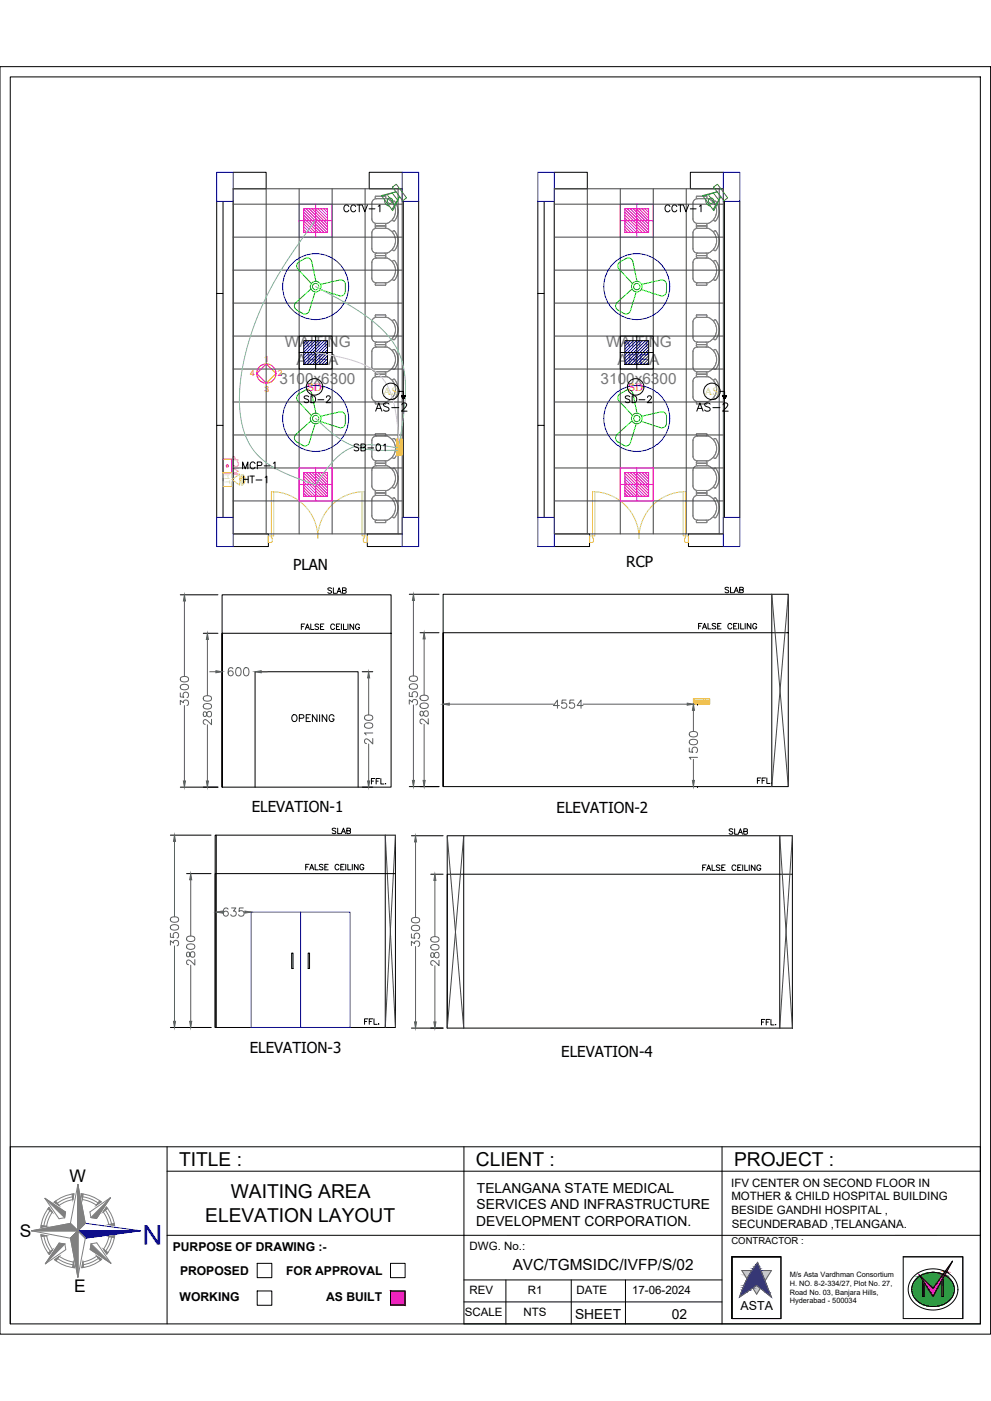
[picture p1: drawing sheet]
<svg xmlns="http://www.w3.org/2000/svg" width="420mm" height="594mm" viewBox="0 0 420 594" stroke-linecap="round" stroke-linejoin="round" font-family="sans-serif">
<defs><g id="words">
<text font-size="11.6" fill="#00f" x="68.7" y="519.5" transform="rotate(180 68.7 519.5)">N</text>
<g font-size="8.1">
<text x="75.9" y="494.4">TITLE :</text>
<text x="201.8" y="494.4">CLIENT :</text>
<text x="311.2" y="494.4">PROJECT :</text>
<text x="97.8" y="508.2">WAITING AREA</text>
<text x="87" y="518">ELEVATION LAYOUT</text>
</g>
<g font-size="7.4">
<text x="29.4" y="501.3">W</text>
<text x="8.4" y="524.6">S</text>
<text x="31.5" y="547.9">E</text>
</g>
<g font-size="7.1">
<text x="158" y="175.3">AS-2</text>
<text x="294.2" y="175.3">AS-2</text>
</g>
<g font-size="6.6">
<text x="127.7" y="171.8">SD-2</text>
<text x="263.9" y="171.8">SD-2</text>
</g>
<g font-size="6.5" fill="#767676">
<text x="120.8" y="147.2">WAITING</text>
<text x="257" y="147.2">WAITING</text>
<text x="125.7" y="155">AREA</text>
<text x="261.9" y="155">AREA</text>
<text x="118.5" y="162.8">3100x6300</text>
<text x="254.7" y="162.8">3100x6300</text>
</g>
<text font-size="6.5" x="217.4" y="538.6">AVC/TGMSIDC/IVFP/S/02</text>
<g font-size="6.4">
<text x="124.2" y="241.9">PLAN</text>
<text x="265.5" y="240.4">RCP</text>
<text x="106.7" y="344.4">ELEVATION-1</text>
<text x="236" y="344.8">ELEVATION-2</text>
<text x="105.9" y="446.4">ELEVATION-3</text>
<text x="237.9" y="448.1">ELEVATION-4</text>
</g>
<g font-size="6.2">
<text x="144.6" y="90.7">CCTV-1</text>
<text x="280.8" y="90.7">CCTV-1</text>
<text x="148.9" y="191.9">SB-01</text>
<text x="101.6" y="199.7">MCP-1</text>
<text x="102" y="205.7">HT-1</text>
<text x="122.4" y="306.9">OPENING</text>
</g>
<g font-size="5.9">
<text x="202.2" y="505.8">TELANGANA STATE MEDICAL</text>
<text x="202.1" y="512.8">SERVICES AND INFRASTRUCTURE</text>
<text x="201.9" y="519.9">DEVELOPMENT CORPORATION.</text>
<text x="243.8" y="559.2">SHEET</text>
<text x="284.9" y="559.2">02</text>
</g>
<g font-size="5.7">
<text x="137.9" y="252.6">SLAB</text>
<text x="306.2" y="252.2">SLAB</text>
<text x="139.7" y="354.5">SLAB</text>
</g>
<g font-size="5.3">
<text x="126.6" y="267.8">FALSE CEILING</text>
<text x="320" y="333">FFL.</text>
<text x="308" y="354.5">SLAB</text>
<text x="321.7" y="435.3">FFL.</text>
<text x="314" y="555.4">ASTA</text>
</g>
<g font-size="5.2">
<text x="73.3" y="530.5">PURPOSE OF DRAWING :-</text>
<text x="76.3" y="540.5">PROPOSED</text>
<text x="121.3" y="540.5">FOR APPROVAL</text>
<text x="76.1" y="551.8">WORKING</text>
<text x="138.3" y="551.8">AS BUILT</text>
</g>
<g font-size="4.9">
<text x="310" y="503.1">IFV CENTER ON SECOND FLOOR IN</text>
<text x="310.1" y="509">MOTHER &amp; CHILD HOSPITAL BUILDING</text>
<text x="310.1" y="514.9">BESIDE GANDHI HOSPITAL ,</text>
<text x="310.2" y="520.8">SECUNDERABAD ,TELANGANA.</text>
<text x="199.1" y="530.2">DWG. No.:</text>
<text x="199.1" y="548.7">REV</text>
<text x="223.7" y="548.7">R1</text>
<text x="244.4" y="548.7">DATE</text>
<text x="268" y="548.7">17-06-2024</text>
<text x="197.1" y="558">SCALE</text>
<text x="222" y="558">NTS</text>
</g>
<g font-size="4.8" fill="#dddd6e">
<text x="162.5" y="167.4">AS</text>
<text x="298.7" y="167.4">AS</text>
</g>
<g font-size="4.4" fill="#f00">
<text x="130.2" y="165.7">SD</text>
<text x="266.3" y="165.7">SD</text>
</g>
<text font-size="4" fill="#f00" x="101.3" y="201.4" transform="rotate(-90 101.3 201.4)">MCP</text>
<text font-size="4" x="310.1" y="527.4">CONTRACTOR :</text>
<g font-size="3.6" fill="#f00">
<text x="112" y="153.4">1</text>
<text x="106.1" y="159.4">4</text>
<text x="117.9" y="159.4">2</text>
<text x="112.2" y="166.2">3</text>
</g>
<text font-size="3.6" fill="#dddd6e" x="95.2" y="201.1" transform="rotate(90 95.2 201.1)">HT</text>
<g font-size="3.1">
<text x="334.8" y="545.2">H. NO. 8-2-334/27, Plot No. 27,</text>
<text x="334.8" y="541.5">M/s Asta Vardhman Consortium</text>
<text x="334.8" y="549">Road No. 03, Banjara Hills,</text>
<text x="334.8" y="552.7">Hyderabad - 500034</text>
</g>
</g></defs>
<!-- layer: 0 -->
<path d="M0 28.3h420v537.4h-420zM4.3 32.6h411.3v528.8h-411.3zM123.7 404.1h.5v6.6h-.5zM130.7 404.1h.5v6.6h-.5zM196.7 486.3v75.1h218.9M415.6 486.3h-411.3v75.1M331 532.9h-20.7v26.2h20.8M382.9 532.9h25.3v26.2M310.3 559v-26.1h20.8v26.1" fill="none" stroke="#000" stroke-width=".42"/>
<!-- layer: HATCH -->
<path d="M415.6 486.3v75.1" fill="none" stroke="#000" stroke-width=".42"/>
<!-- layer: TITLE -->
<g fill="none" stroke="#808080" stroke-width=".42">
<path d="M19 508.1l8.8 5.9-.4 2.4-2.4 .4zM20.8 512l1.4 2.1a13.3 13.3 0 0 0-2.4 5.9l-2.5 .5a15.7 15.7 0 0 1 3.5-8.5zM21.2 513.4a14.6 14.6 0 0 0-2.6 6.4M23 509.8a15.7 15.7 0 0 1 8.3-3.6l-.4 2.5a13.4 13.4 0 0 0-5.9 2.5zM29.8 518.8l3.2 3.1-3.2-3.1M29.8 518.8l-16.5 3.1 16.6 3.2 3.1 16.5 3.2-16.6M30.7 507.5a14.6 14.6 0 0 0-6.4 2.7M33 502.2v19.7v-19.7M34.5 506.2a15.7 15.7 0 0 1 8.4 3.4l-2 1.5a13.4 13.4 0 0 0-6-2.4zM35.1 507.5a14.6 14.6 0 0 1 6.4 2.6M36.1 518.7l-3.1-16.5-3.2 16.6M36.1 518.7l-3.1 3.2v19.7v-19.7l3.2 3.1-3.2-3.1z"/>
<path d="M38.1 513.9l8.7-6-5.9 8.8-2.4-.4zM44.7 513.2a14.6 14.6 0 0 1 2.7 6.2M45.1 511.8a15.7 15.7 0 0 1 3.5 7.8l-2.5-.4a13.3 13.3 0 0 0-2.4-5.3zM13.3 521.9h19.7l-3.1 3.2 3.1-3.2zM17.4 523.6l2.4 .4a13.3 13.3 0 0 0 2.5 5.9l-1.4 2.1a15.7 15.7 0 0 1-3.5-8.4zM18.6 524.2a14.6 14.6 0 0 0 2.7 6.4M23.1 534.2l2.1-1.5a13.3 13.3 0 0 0 5.9 2.4l.5 2.5a15.7 15.7 0 0 1-8.5-3.4M24.5 533.7a14.6 14.6 0 0 0 6.4 2.6M25.1 527.1l2.4 .4 .4 2.4-8.7 6zM34.7 537.5l.4-2.4a13.3 13.3 0 0 0 5.9-2.5l2.1 1.4a15.7 15.7 0 0 1-8.4 3.5M38.6 527.4l2.4-.4 6 8.7-8.8-5.9zM41.7 533.6a14.6 14.6 0 0 1-6.4 2.7"/>
<path d="M46.2 524.4l2.4-.3a15.7 15.7 0 0 1-3.3 7.7l-1.4-2.1a13.4 13.4 0 0 0 2.3-5.3M47.4 524.2a14.6 14.6 0 0 1-2.6 6.2"/>
</g>
<g fill="#808080" stroke="#808080" stroke-width=".42">
<path d="M33 502.2l3.1 16.5-3.1 3.2z"/>
<path d="M33 521.9v19.7l-3.1-16.5z"/>
<path d="M41 532.6l2.1 1.4-.7 .5z"/>
<path d="M38.6 527.4l8.4 8.3-8.8-5.9z"/>
<path d="M43.9 529.7l1.9 1.4-.5 .7z"/>
<path d="M35.1 535.1l.4 2.3-.8 .1z"/>
<path d="M31.1 535.1l.5 2.5-.9-.1z"/>
<path d="M20.4 531.3l1.9-1.4-1.4 2.1z"/>
<path d="M23.1 534.2l2.1-1.5-1.4 2z"/>
<path d="M25.1 527.1l2.4 .4-8.3 8.4z"/>
<path d="M13.3 521.9l16.5-3.1 3.2 3.1z"/>
<path d="M17.4 523.6l2.4 .4-2.3 .4z"/>
<path d="M17.4 519.6l2.4 .4-2.5 .5z"/>
<path d="M46.8 507.9l-5.9 8.8-2.4-.4z"/>
<path d="M42.2 509.1l.7 .5-2 1.5z"/>
<path d="M45.1 511.8l.5 .7-1.9 1.4z"/>
<path d="M34.5 506.2l.8 .1-.4 2.4z"/>
<path d="M19 508.1l8.8 5.9-.4 2.4z"/>
<path d="M30.5 506.4l.8-.2-.4 2.5z"/>
<path d="M20.8 512l1.4 2.1-1.9-1.4z"/>
<path d="M23 509.8l.6-.5 1.4 1.9z"/>
<path d="M46.1 519.2l2.3-.4 .2 .8z"/>
<path d="M46.2 524.4l2.4-.4-.1 .9z"/>
</g>
<path d="M36.1 518.7l23.5 3.2-23.4 3.1" fill="none" stroke="#00f" stroke-width=".42"/>
<path d="M33 521.9h26.6l-23.4 3.1z" fill="#00f" stroke="#00f" stroke-width=".42"/>
<!-- layer: MEP_HVAC_TEXT -->
<path d="M70.8 496.6h344.8M70.8 486.3v75.1M306.1 486.3v75.1M70.8 523.8h125.9M196.6 523.8h219M196.7 542.7h109.4M196.7 552.1h109.4M214.5 542.7v18.7M242.2 542.7v18.7M265.2 542.7v18.7" fill="none" stroke="#000" stroke-width=".42"/>
<!-- layer: 0.0 -->
<path d="M109.1 535.7h6.1v6.1h-6.1zM165.6 535.7h6.2v6.1h-6.2zM331 532.9h-20.7v26.2h20.7M331.1 532.9v26.2M382.9 532.9h25.3v26.2h-25.3zM109.1 547.4h6.1v6.1h-6.1zM165.6 547.4h6.2v6.1h-6.2zM387.6 541.1l2.9-2 3.6-1 3.7 .1 3.5 1.2 2.8 2.2 1.6 2.8 .4 3-.8 2.8-1 1.6-1.6 1.4-1.8 1.1-2.1 .8-2.2 .4-2.5-.1-4.2-1.3-1.6-1-1.7-1.7-1.4-3.3-.1-2 .4-1.7 .7-1.7zM388.4 542.4a10.2 10.2 0 0 1 15.5 1.6 6.8 6.8 0 0 1-4.8 9.4 9.3 9.3 0 0 1-12.5-5.6 6.2 6.2 0 0 1 1.8-5.4zM389.7 540.7l5.9 5.6 8.2-11.5-8.2 15zM391.1 542.8v7h.7v-5.9M400.1 541.6v8.2h-.8v-6.8" fill="none" stroke="#000" stroke-width=".42"/>
<!-- layer: MEP_HVAC_TEXT -->
<path d="M165.6 547.4l6.2 6.1v-6.1zM165.6 547.4l6.2 6.1h-6.2z" fill="#f00" stroke="#f00" stroke-width=".42"/>
<!-- layer: 0.0 -->
<g fill="#000" stroke="#000" stroke-width=".42">
<path d="M391.1 542.8l.1 .2zM400.1 541.6v1.2h-.7z"/>
<path d="M391.1 543l.7 .9zM391.1 543l.7 .9h-.7z"/>
<path d="M391.1 543.9l.7 5.9v-5.9zM391.1 543.9l.7 5.9h-.7z"/>
<path d="M399.4 542.8l.7 .2zM399.4 542.8l.7 .2z"/>
<path d="M399.3 543l.8 6.8v-6.8zM399.3 543l.8 6.8h-.8z"/>
</g>
<g fill="#139b48" stroke="#139b48" stroke-width=".42">
<path d="M395.4 539.5h.5z"/>
<path d="M395.1 554h.9z"/>
<path d="M395.4 539.5l.7 .1zM395 539.6h1.1z"/>
<path d="M395 539.6h1.3zM394.9 539.6h1.4z"/>
<path d="M394.9 539.6h1.6zM394.6 539.6h1.9z"/>
<path d="M394.6 539.6h2.1zM394.5 539.6h2.2z"/>
<path d="M394.5 539.6h2.4zM394.2 539.6h2.7z"/>
<path d="M394.2 539.6h2.9zM394.1 539.6h3z"/>
<path d="M394.1 539.6l3.2 .1zM393.8 539.7h3.5z"/>
<path d="M393.8 539.7h3.7zM393.7 539.7h3.8z"/>
<path d="M393.7 539.7l4 .1zM393.4 539.8h4.3z"/>
<path d="M393.4 539.8h4.5zM393.3 539.8h4.6z"/>
<path d="M393.3 539.8h4.8zM393 539.8h5.1z"/>
<path d="M393 539.8l5.3 .1zM392.9 539.9h5.4z"/>
<path d="M392.9 539.9h5.6zM392.6 539.9h5.9z"/>
<path d="M392.6 539.9l6.1 .1zM392.5 540h6.2z"/>
<path d="M392.5 540l6.4 .1zM392.2 540.1h6.7z"/>
<path d="M392.2 540.1h6.9zM392.1 540.1h7z"/>
<path d="M392.1 540.1l7.2 .1zM391.9 540.2h7.4z"/>
<path d="M391.9 540.2h7.5zM391.7 540.2h7.7z"/>
<path d="M391.7 540.2l8 .1zM391.5 540.3h8.2z"/>
<path d="M391.5 540.3l8.3 .1zM391.4 540.4h8.4z"/>
<path d="M391.4 540.4h8.4zM391.1 540.5h8.6z"/>
<path d="M391.1 540.5h8.6zM390.8 540.6h8.8z"/>
<path d="M390.8 540.6h8.8zM390.4 540.8h9.1z"/>
<path d="M400.5 540.8l.4 .1zM400.5 540.8l.4 .1z"/>
<path d="M390.4 540.8h9.1zM390.1 541h9.2z"/>
<path d="M400.5 540.9l.7 .2zM400.5 540.9l.7 .2h-.9z"/>
<path d="M389.9 541.1l.2 .2zM389.7 541.3h.4z"/>
<path d="M400.3 541.1l1.2 .2zM400.3 541.1l1.2 .2h-1.3z"/>
<path d="M389.7 541.3l.6 .2zM389.4 541.5l.3-.2 .6 .2z"/>
<path d="M400.2 541.3l1.6 .3zM400.2 541.3l1.6 .3h-1.7z"/>
<path d="M400.1 541.6h1.8zM400.1 541.6h1.8z"/>
<path d="M389.4 541.5l1 .3zM389.1 541.8l.3-.3 1 .3z"/>
<path d="M400.1 541.6l2 .2zM400.1 541.6l2 .2z"/>
<path d="M389.1 541.8l1.5 .2-.2-.2zM388.8 542l.3-.2 1.5 .2z"/>
<path d="M400.1 541.8l2.3 .2-.3-.2zM400.1 541.8l2.3 .2h-2.3z"/>
<path d="M388.8 542l2 .3-.2-.3zM388.5 542.3l.3-.3 2 .3z"/>
<path d="M400.1 542l2.6 .3-.3-.3zM400.1 542l2.6 .3h-2.6z"/>
<path d="M388.5 542.3l2.4 .2-.1-.2zM388.5 542.3l2.4 .2h-2.6z"/>
<path d="M400.1 542.3l2.8 .3-.2-.3zM400.1 542.3l2.8 .3h-2.8z"/>
<path d="M388.3 542.5l2.8 .3-.2-.3zM388.3 542.5l2.8 .3h-3z"/>
<path d="M388.1 542.8h3zM388.1 542.8h3z"/>
<path d="M400.1 542.6l3.1 .2-.3-.2zM400.1 542.6l3.1 .2h-3.1z"/>
<path d="M388 542.8l3.1 .3v-.3zM388 542.8l3.1 .3h-3.3z"/>
<path d="M400.1 542.8l3.3 .3-.2-.3zM400.1 542.8l3.3 .3h-3.3z"/>
<path d="M387.8 543.1l3.3 .3v-.3zM387.8 543.1l3.3 .3h-3.5z"/>
<path d="M400.1 543.1l3.5 .3-.2-.3zM400.1 543.1l3.5 .3h-3.5z"/>
<path d="M387.6 543.4l3.5 .2v-.2zM387.6 543.4l3.5 .2h-3.7z"/>
<path d="M400.1 543.4l3.7 .3-.2-.3zM400.1 543.4l3.7 .3h-3.7z"/>
<path d="M387.4 543.6l3.7 .4v-.4zM387.4 543.6l3.7 .4h-3.8z"/>
<path d="M400.1 543.7l3.8 .3-.1-.3zM400.1 543.7l3.8 .3h-3.8z"/>
<path d="M387.3 544l3.8 .3v-.3zM387.3 544l3.8 .3h-4z"/>
<path d="M400.1 544l4 .3-.2-.3zM400.1 544l4 .3h-4z"/>
<path d="M387.1 544.3l4 .3v-.3zM387.1 544.3l4 .3h-4.1z"/>
<path d="M400.1 544.3l4.1 .3-.1-.3zM400.1 544.3l4.1 .3h-4.1z"/>
<path d="M387 544.6l4.1 .3v-.3zM387 544.6l4.1 .3h-4.2z"/>
<path d="M400.1 544.6l4.2 .3-.1-.3zM400.1 544.6l4.2 .3h-4.2z"/>
<path d="M386.9 544.9l4.2 .3v-.3zM386.9 544.9l4.2 .3h-4.3z"/>
<path d="M400.1 544.9l4.3 .4-.1-.4zM400.1 544.9l4.3 .4h-4.3z"/>
<path d="M386.8 545.2l4.3 .3v-.3zM386.8 545.2l4.3 .3h-4.4z"/>
<path d="M400.1 545.3l4.4 .3-.1-.3zM400.1 545.3l4.4 .3h-4.4z"/>
<path d="M386.7 545.5l4.4 .4v-.4zM386.7 545.5l4.4 .4h-4.5z"/>
<path d="M400.1 545.6l4.5 .3-.1-.3zM400.1 545.6l4.5 .3h-4.5z"/>
<path d="M386.6 545.9l4.5 .3v-.3zM386.6 545.9l4.5 .3h-4.5z"/>
<path d="M400.1 545.9l4.5 .3v-.3zM400.1 545.9l4.5 .3h-4.5z"/>
<path d="M390.1 541l5.5 5.2 3.7-5.2zM390.1 541l5.5 5.2z"/>
<path d="M386.6 546.2l4.5 .3v-.3zM386.6 546.2l4.5 .3h-4.5z"/>
<path d="M400.1 546.2l4.5 .4v-.4zM400.1 546.2l4.5 .4h-4.5z"/>
<path d="M386.6 546.5l4.5 .4v-.4zM386.6 546.5l4.5 .4h-4.5z"/>
<path d="M400.1 546.6l4.5 .3v-.3zM400.1 546.6l4.5 .3h-4.5z"/>
<path d="M386.6 546.9l4.5 .3v-.3zM386.6 546.9l4.5 .3h-4.5z"/>
<path d="M400.1 546.9l4.5 .3v-.3zM400.1 546.9l4.5 .3h-4.5z"/>
<path d="M386.6 547.2l4.5 .3v-.3zM386.6 547.2l4.5 .3h-4.5z"/>
<path d="M400.1 547.2l4.5 .4v-.4zM400.1 547.2l4.5 .4h-4.5z"/>
<path d="M386.6 547.5l4.5 .3v-.3zM386.6 547.5l4.5 .3h-4.4z"/>
<path d="M400.1 547.6l4.4 .3 .1-.3zM400.1 547.6l4.4 .3h-4.4z"/>
<path d="M386.7 547.8l4.4 .4v-.4zM386.7 547.8l4.4 .4h-4.4z"/>
<path d="M400.1 547.9l4.3 .3 .1-.3zM400.1 547.9l4.3 .3h-4.3z"/>
<path d="M386.7 548.2l4.4 .3v-.3zM386.7 548.2l4.4 .3h-4.3z"/>
<path d="M400.1 548.2l4.2 .3 .1-.3zM400.1 548.2l4.2 .3h-4.2z"/>
<path d="M386.8 548.5l4.3 .3v-.3zM386.8 548.5l4.3 .3h-4.2z"/>
<path d="M400.1 548.5l4.1 .4 .1-.4zM400.1 548.5l4.1 .4h-4.1z"/>
<path d="M386.9 548.8l4.2 .3v-.3zM386.9 548.8l4.2 .3h-4.1z"/>
<path d="M400.1 548.9l4 .3 .1-.3zM400.1 548.9l4 .3h-4z"/>
<path d="M387 549.1l4.1 .3v-.3zM387 549.1l4.1 .3h-3.9z"/>
<path d="M400.1 549.2l3.9 .3 .1-.3zM400.1 549.2l3.9 .3h-3.9z"/>
<path d="M399.3 543.1v6.6zM399.3 543.1v6.6h-3.7z"/>
<path d="M391.8 544l3.8 5.7zM391.8 544l3.8 5.7h-3.8z"/>
<path d="M387.2 549.4l3.9 .3v-.3zM387.2 549.4l3.9 .3h-3.8z"/>
<path d="M400.1 549.5l3.7 .3 .2-.3zM400.1 549.5l3.7 .3h-3.7z"/>
<path d="M395.6 549.7l3.7 .1zM395.6 549.7l3.7 .1z"/>
<path d="M391.8 549.7l3.8 .1zM391.8 549.7l3.8 .1z"/>
<path d="M387.3 549.7l3.8 .1zM387.3 549.7l3.8 .1z"/>
<path d="M387.4 549.8h16.4zM387.4 549.8h16.4z"/>
<path d="M387.4 549.8l16.2 .2 .2-.2zM387.4 549.8l16.2 .2h-16.1z"/>
<path d="M387.5 550h16.1zM387.5 550l16.1 .1z"/>
<path d="M387.6 550.1l15.9 .2 .1-.2zM387.6 550.1l15.9 .2h-15.8z"/>
<path d="M387.7 550.3h15.8zM387.7 550.3l15.7 .1z"/>
<path d="M387.8 550.4l15.4 .2 .2-.2zM387.8 550.4l15.4 .2h-15.3z"/>
<path d="M387.9 550.6h15.3zM387.9 550.6l15.3 .1z"/>
<path d="M388 550.7l15 .2 .2-.2zM388 550.7l15 .2h-14.8z"/>
<path d="M388.2 550.9h14.8zM388.2 550.9h14.8z"/>
<path d="M388.2 550.9l14.6 .3 .2-.3zM388.2 550.9l14.6 .3h-14.4z"/>
<path d="M388.4 551.2h14.4zM388.4 551.2h14.3z"/>
<path d="M388.4 551.2h14.3zM388.4 551.2l14.1 .2z"/>
<path d="M388.7 551.4h13.8zM388.7 551.4l13.8 .1z"/>
<path d="M388.7 551.5h13.8zM388.7 551.5l13.5 .2z"/>
<path d="M388.9 551.7h13.3zM388.9 551.7h13.3z"/>
<path d="M389 551.7h13.2zM389 551.7l12.9 .2z"/>
<path d="M389.2 551.9h12.7zM389.2 551.9h12.7z"/>
<path d="M389.3 551.9h12.6zM389.3 551.9l12.4 .2z"/>
<path d="M389.5 552.1h12.2zM389.5 552.1l12.1 .1z"/>
<path d="M389.6 552.2h12zM389.6 552.2l11.7 .1z"/>
<path d="M389.8 552.3h11.5zM389.8 552.3l11.5 .1z"/>
<path d="M389.9 552.4h11.4zM389.9 552.4l11.1 .2z"/>
<path d="M390.2 552.6h10.8zM390.2 552.6h10.8z"/>
<path d="M390.2 552.6h10.8zM390.2 552.6l10.5 .1z"/>
<path d="M390.5 552.7h10.2zM390.5 552.7l10.1 .1z"/>
<path d="M390.6 552.8h10zM390.6 552.8l9.7 .1z"/>
<path d="M390.8 552.9h9.5zM390.8 552.9l9.5 .1z"/>
<path d="M390.9 553h9.4zM390.9 553l9.1 .1z"/>
<path d="M391.2 553.1h8.8zM391.2 553.1h8.7z"/>
<path d="M391.3 553.1h8.6zM391.3 553.1l8.3 .1z"/>
<path d="M391.6 553.2h8zM391.6 553.2l7.9 .1z"/>
<path d="M391.6 553.3h7.9zM391.6 553.3l7.6 .1z"/>
<path d="M391.9 553.4h7.3zM391.9 553.4h7.3z"/>
<path d="M392 553.4h7.2zM392 553.4l6.8 .1z"/>
<path d="M392.3 553.5h6.5zM392.3 553.5h6.5z"/>
<path d="M392.4 553.5h6.4zM392.4 553.5l6.1 .1z"/>
<path d="M392.7 553.6h5.8zM392.7 553.6h5.7z"/>
<path d="M392.8 553.6h5.6zM392.8 553.6l5.3 .1z"/>
<path d="M393.1 553.7h5zM393.1 553.7h4.9z"/>
<path d="M393.2 553.7h4.8zM393.2 553.7l4.5 .1z"/>
<path d="M393.5 553.8h4.2zM393.5 553.8h4.1z"/>
<path d="M393.6 553.8h4zM393.6 553.8l3.7 .1z"/>
<path d="M393.9 553.9h3.4zM393.9 553.9h3.3z"/>
<path d="M394 553.9h3.2zM394 553.9h2.8z"/>
<path d="M394.3 553.9h2.5zM394.3 553.9h2.5z"/>
<path d="M394.4 553.9h2.4zM394.4 553.9l2 .1z"/>
<path d="M394.7 554h1.7zM394.7 554h1.7z"/>
<path d="M394.8 554h1.6zM394.8 554h1.2z"/>
<path d="M395.1 554h.9zM395.3 554h.7z"/>
</g>
<g fill="#ed1f24" stroke="#ed1f24" stroke-width=".42">
<path d="M403.8 534.8l-2.4 4.3h-.7z"/>
<path d="M400.7 539.1h.7z"/>
<path d="M399.8 540.4l.3 .1z"/>
<path d="M400.1 540.5h.6z"/>
<path d="M400.7 539.1l.7 .2zM401 539.3h.4z"/>
<path d="M400.7 539.1l.3 .2zM400.7 539.1l.3 .2z"/>
<path d="M400.6 539.3l.7 .1zM400.6 539.3l.7 .1z"/>
<path d="M400.5 539.4l.3 1 .5-1zM400.5 539.4l.3 1h-1z"/>
<path d="M399.8 540.4h1zM399.8 540.4l.9 .1z"/>
<path d="M400.1 540.5l.5 .1zM400.3 540.6h.3z"/>
<path d="M399.7 540.5l.6 .1zM399.7 540.5l.6 .1z"/>
<path d="M399.6 540.6l1 .1zM399.6 540.6l1 .1z"/>
<path d="M399.6 540.7l.8 .4 .2-.4zM399.6 540.7l.8 .4h-1.1z"/>
<path d="M399.3 541.1l-1.8 5.2 2.9-5.2zM399.3 541.1l-1.8 5.2h-1.9z"/>
<path d="M390 541.1l5.6 5.2zM390 541.1l5.6 5.2h-2.3z"/>
<path d="M393.3 546.3l2.3 3.5zM393.3 546.3h4.2l-1.9 3.5z"/>
</g>
<!-- layer: 0 -->
<path d="M389.7 540.7l.4 .3z" fill="#ed1f24" stroke="#ed1f24" stroke-width=".42"/>
<g fill="#c7c8ca" stroke="#c7c8ca" stroke-width=".42">
<path d="M316.1 541.3h1.1l-.2 .5z"/>
<path d="M322.6 538.7h4.5l-2.2 3.5z"/>
<path d="M319.2 546.2l1.6-1.2 1.4 1.2z"/>
<path d="M319.2 546.2l3.2 .1z"/>
<path d="M314.5 538.7l4.4 .5 .3-.5zM314.5 538.7l4.4 .5h-4.1z"/>
<path d="M314.8 539.2l3.7 .4 .4-.4zM314.8 539.2l3.7 .4h-3.5z"/>
<path d="M315 539.6l3.2 .4 .3-.4zM315 539.6l3.2 .4h-2.9z"/>
<path d="M315.3 540l2.6 .4 .3-.4zM315.3 540l2.6 .4h-2.3z"/>
<path d="M315.6 540.4l1.9 .5 .4-.5zM315.6 540.4l1.9 .5h-1.7z"/>
<path d="M315.8 540.9l1.4 .4 .3-.4zM315.8 540.9l1.4 .4h-1.1z"/>
<path d="M316.1 541.3l.3 .5h.6zM316.4 541.8h.6l-.3 .4z"/>
<path d="M322.6 538.7l1.4 3.5h.9zM324 542.2h.9l-.6 .9z"/>
<path d="M319.2 546.2l3.2 .1zM319.2 546.3h3.2l-1.6 2.5z"/>
</g>
<path d="M319.4 538.7h-4.9l2.2 3.5M321.2 535.3l5.9 14.7-6.3-5-7.3 5 3.4-8.1zM322.6 538.7h4.5l-2.8 4.4M319.2 546.2l1.6 2.6 1.6-2.5" fill="none" stroke="#636466" stroke-width=".42"/>
<g fill="#293189" stroke="#293189" stroke-width=".42">
<path d="M321.2 535.3l.4 .9h-1z"/>
<path d="M314.2 548.1h2.2l-2.9 1.9z"/>
<path d="M320.8 545h4.3l1.2 3.1z"/>
<path d="M320.6 536.2l1.3 .8-.3-.8zM320.6 536.2l1.3 .8h-1.9z"/>
<path d="M320 537l2.2 .9-.3-.9zM320 537l2.2 .9h-2.8z"/>
<path d="M319.4 537.9l3.2 .8-.4-.8zM319.4 537.9l3.2 .8h-3.8z"/>
<path d="M318.8 538.7l3.9 .5-.1-.5zM318.8 538.7l3.9 .5h-4.2z"/>
<path d="M318.5 539.2l4.4 .4-.2-.4zM318.5 539.2l4.4 .4h-4.7z"/>
<path d="M318.2 539.6l4.9 .5-.2-.5zM318.2 539.6l4.9 .5h-5.1z"/>
<path d="M318 540.1l5.3 .4-.2-.4zM318 540.1l5.3 .4h-5.6z"/>
<path d="M317.7 540.5l5.8 .5-.2-.5zM317.7 540.5l5.8 .5h-6.1z"/>
<path d="M317.4 541l6.2 .4-.1-.4zM317.4 541l6.2 .4h-6.4z"/>
<path d="M317.2 541.4l6.6 .5-.2-.5zM317.2 541.4l6.6 .5h-6.9z"/>
<path d="M316.9 541.9l7.1 .4-.2-.4zM316.9 541.9l7.1 .4h-7.3z"/>
<path d="M316.7 542.3l7.5 .5-.2-.5zM316.7 542.3l7.5 .5h-7.7z"/>
<path d="M316.5 542.8l7.9 .5-.2-.5zM316.5 542.8l7.9 .5h-8.2z"/>
<path d="M316.2 543.3l8.4 .4-.2-.4zM316.2 543.3l8.4 .4h-8.6z"/>
<path d="M316 543.7l8.7 .5-.1-.5zM316 543.7l8.7 .5h-8.9z"/>
<path d="M315.8 544.2l9.1 .5-.2-.5zM315.8 544.2l9.1 .5h-9.3z"/>
<path d="M315.6 544.7l9.5 .3-.2-.3zM315.6 544.7l9.5 .3h-9.6z"/>
<path d="M315.5 545h5.3zM315.5 545l5.1 .2z"/>
<path d="M315.4 545.2l3.8 .9 1.4-.9zM315.4 545.2l3.8 .9h-4.2z"/>
<path d="M315 546.1l2.8 1 1.4-1zM315 546.1l2.8 1h-3.2z"/>
<path d="M320.8 545l3.8 3.1h1.7zM324.6 548.1h1.7l.8 1.9z"/>
<path d="M314.6 547.1l1.8 1 1.4-1zM314.6 547.1l1.8 1h-2.2z"/>
</g>
<!-- layer: walls -->
<g fill="none" stroke="#000" stroke-width=".42">
<path d="M91.9 85.4v95M94.6 85.4v39h-2.7M171 85.4v134M177.5 85.4v134M228 85.4v95M230.7 85.4v39h-2.7M307.1 85.4v134M313.7 85.4v134M94.6 124.4v56M230.7 124.4v56M91.9 219.4v-39h2.7v39M228 219.4v-39h2.7v39"/>
<path d="M98.9 226.4h14.9v5.4h-14.9M170.5 226.4h-14.8v5.4h14.8M235 226.4h14.9v5.4h-14.9M306.7 226.4h-14.8v5.4h14.8"/>
</g>
<!-- layer: col -->
<path d="M91.9 73.1h7v12.3h-7zM170.5 73.1h7v12.3h-7zM228 73.1h7v12.3h-7zM306.7 73.1h7v12.3h-7zM91.9 219.4h7v12.4h-7zM170.5 219.4h7v12.4h-7zM228 219.4h7v12.4h-7zM306.7 219.4h7v12.4h-7z" fill="none" stroke="#00f" stroke-width=".42"/>
<!-- layer: 0 -->
<path d="M116 208.5v18.7h-.9v-18.7a19.7 19.7 0 0 1 19.7 19.7 19.7 19.7 0 0 1 19.7-19.7v18.7h-1v-18.7M252.2 208.5v18.7h-1v-18.7a19.7 19.7 0 0 1 19.7 19.7 19.7 19.7 0 0 1 19.7-19.7v18.7h-.9v-18.7M113.8 227.2h1.3v1h.4v1.4l-.4 .4h-1.3zM113.8 227.2v2.8M115.4 229.6h.1M154.5 227.2h1.2v2.8h-1.2l-.4-.4v-1.4h.4zM249.9 227.2h1.3v1h.4v1.4l-.4 .4h-1.3zM249.9 227.2v2.8M290.6 227.2h1.3v2.8h-1.3l-.4-.4v-1.4h.4z" fill="none" stroke="#dee26a" stroke-width=".42"/>
<!-- layer: furniture -->
<g fill="none" stroke="#808080" stroke-width=".42">
<path d="M157.6 86.1l.1 7.3 .9 1.1 .9 .2M159.2 95.8l-.1 .6 .4 .4M159.2 95.8h4.2M159.5 94.7l-.4 .5 .1 .6M159.5 96.8h4.6a5.6 5.6 0 0 1 3.6 5.3 5.6 5.6 0 0 1-3.6 5.2M159.5 96.8l-1.3 .6-.6 1.3 .1 7.2 .9 1.2 .9 .2M163.2 84.3l.4-.5-.2-.6h-4.2l-.1 .4 .4 .6 4.6 .1a5.6 5.6 0 0 1 3.6 5.2 5.6 5.6 0 0 1-3.6 5.2h-4.6M163.2 94.7l.4 .5-.2 .6M163.4 95.8l.2 .6-.4 .4M166.5 98.6v-.5l.6-.3a6.2 6.2 0 0 1 0 8.5l-.6-.3v-.4M166.5 86v-.4l.6-.3a6.2 6.2 0 0 1 0 8.4l-.6-.3v-.4M295.4 95.8l-.2 .6 .4 .4"/>
<path d="M295.4 95.8h4.2M295.6 94.7l-.4 .5 .2 .6M295.6 84.3l-.4-.5 .2-.6h4.2l.1 .6-.4 .5M295.7 84.2l4.6 .1a5.6 5.6 0 0 1 3.5 5.2 5.6 5.6 0 0 1-3.5 5.2h-5.1l-1.1-.9-.3-.9v-6.8M299.3 94.7l.4 .5-.1 .6M299.6 95.8l.1 .6-.4 .4M302.6 98.6l.1-.5 .5-.3a6.2 6.2 0 0 1 0 8.5l-.6-.3v-.4M302.6 86l.1-.4 .5-.3a6.2 6.2 0 0 1 0 8.4l-.6-.3v-.4M159.2 108.4l-.1 .6 .4 .4M159.2 108.4h4.2M159.5 119.9l-.4 .5 .1 .6h4.2l.2-.6-.4-.5M159.5 109.4h4.6a5.6 5.6 0 0 1 3.6 5.3 5.6 5.6 0 0 1-3.6 5.2h-4.6"/>
<path d="M159.5 109.4l-1.3 .6-.6 1.3 .1 7.2 .9 1.1 .9 .3M163.2 107.3l.4 .5-.2 .6M163.4 108.4l.2 .6-.4 .4M164.1 107.3h-4.6l-.4 .5 .1 .6M166.5 111.2v-.5l.6-.3a6.2 6.2 0 0 1 0 8.5l-.6-.3v-.4M294.4 110l1.3-.6h4.6a5.6 5.6 0 0 1 3.5 5.3 5.6 5.6 0 0 1-3.5 5.2l-5.1-.1-1.1-.8-.3-1v-6.7zM295.4 108.4l-.2 .6 .4 .4M295.4 108.4h4.2M295.6 119.9l-.4 .5 .2 .6h4.2l.1-.6-.4-.5M295.6 107.3l-.4 .5 .2 .6M295.7 107.3h4.6M299.3 107.3l.4 .5-.1 .6"/>
<path d="M299.6 108.4l.1 .6-.4 .4M300.3 107.3a5.6 5.6 0 0 0 3.5-5.2 5.6 5.6 0 0 0-3.5-5.3l-5.1 .1-1.1 .9-.3 .9 .1 7.2 .8 1.2 1 .2M302.6 111.2l.1-.5 .5-.3a6.2 6.2 0 0 1 0 8.5l-.6-.3v-.4M159.5 134.6l-.4-.5 .1-.6h4.2l.2 .6-.4 .5M159.5 134.6h4.6a5.6 5.6 0 0 1 3.6 5.2 5.6 5.6 0 0 1-3.6 5.3h-4.6M159.5 134.6l-1.3 .5-.6 1.4 .1 7.2 .9 1.1 .9 .3M166.5 136.3v-.4l.6-.3a6.2 6.2 0 0 1 0 8.5l-.6-.3v-.5M294.4 135.1l1.3-.5h4.6a5.6 5.6 0 0 1 3.5 5.2 5.6 5.6 0 0 1-3.5 5.3l-5.1-.1-1.1-.9-.3-.9v-6.7zM295.6 134.6l-.4-.5 .2-.6h4.2l.1 .6-.4 .5M302.6 136.3l.1-.4 .5-.3a6.2 6.2 0 0 1 0 8.5l-.6-.3v-.5M159.2 158.7l-.1 .6 .4 .5M159.2 146.1l-.1 .6 .4 .5"/>
<path d="M159.2 146.1h4.2M159.2 158.7h4.2M159.5 145.1l-.4 .4 .1 .6M159.5 157.7l-.4 .4 .1 .6M159.5 159.8h4.6a5.6 5.6 0 0 1 3.6 5.2 5.6 5.6 0 0 1-3.6 5.2M159.5 147.2h4.6a5.6 5.6 0 0 1 3.6 5.2 5.6 5.6 0 0 1-3.6 5.2h-4.6M159.5 159.8l-.9 .2-.9 1.1-.1 7.2M159.5 147.2l-1.3 .5-.6 1.4 .1 7.2 .9 1.1 .9 .3M163.2 145.1l.4 .4-.2 .6M163.2 157.7l.4 .4-.2 .6M163.4 158.7l.2 .6-.4 .5M163.4 146.1l.2 .6-.4 .5"/>
<path d="M166.5 148.9v-.4l.6-.3a6.2 6.2 0 0 1 0 8.5l-.6-.3v-.5M294.4 147.7l1.3-.5h4.6a5.6 5.6 0 0 1 3.5 5.2 5.6 5.6 0 0 1-3.5 5.2h-5.1l-1.1-.9-.3-.9v-6.7zM295.4 158.7l-.2 .6 .4 .5M295.4 146.1l-.2 .6 .4 .5M295.4 146.1h4.2M295.4 158.7h4.2M295.6 145.1l-.4 .4 .2 .6M295.6 157.7l-.4 .4 .2 .6M299.3 145.1l.4 .4-.1 .6M299.3 157.7l.4 .4-.1 .6M299.6 158.7l.1 .6-.4 .5M299.6 146.1l.1 .6-.4 .5"/>
<path d="M302.6 148.9l.1-.4 .5-.3a6.2 6.2 0 0 1 0 8.5l-.6-.3v-.5M166.5 161.5v-.4l.6-.3a6.4 6.4 0 0 1 .2 8.4M293.8 168.3v-6.7l.3-.9 1.1-.9h5.1a5.6 5.6 0 0 1 3.5 5.2 5.6 5.6 0 0 1-3.5 5.2M302.6 161.5l.1-.4 .5-.3a6.4 6.4 0 0 1 .2 8.4M157.6 193.5l.6 1.3 1.3 .6M159.2 196.5l-.1 .5 .4 .5M159.2 196.4h4.2M159.5 195.4l-.4 .5 .1 .6M159.5 184.9l-.4-.4 .1-.6h4.2l.2 .6-.4 .4M159.5 197.5h4.6a5.6 5.6 0 0 1 3.6 5.2 5.6 5.6 0 0 1-3.6 5.3h-4.6M159.5 197.5l-1.3 .6-.6 1.3 .1 7.2 .9 1.1 .9 .3M163.2 195.4l.4 .5-.2 .6"/>
<path d="M163.4 196.5l.2 .5-.4 .5M164.1 184.9a5.6 5.6 0 0 1 3.6 5.3 5.6 5.6 0 0 1-3.6 5.2h-4.6M166.5 186.7v-.5l.6-.3a6.2 6.2 0 0 1 0 8.5l-.6-.3v-.4M167.3 198.6a6.4 6.4 0 0 1-.2 8.4l-.6-.3v-.5M167.3 198.6h-.7l-.1 .7M294.4 198.1l1.3-.6h4.6a5.6 5.6 0 0 1 3.5 5.2 5.6 5.6 0 0 1-3.5 5.3l-5.1-.1-1.1-.9-.3-.9v-6.7zM294.4 185.5l1.3-.6h4.6a5.6 5.6 0 0 1 3.5 5.3 5.6 5.6 0 0 1-3.5 5.2l-5.1-.1-1.1-.8-.3-1v-6.7zM295.4 196.5l-.2 .5 .4 .5M295.4 196.4h4.2M295.6 195.4l-.4 .5 .2 .6M295.6 184.9l-.4-.4 .2-.6h4.2l.1 .6-.4 .4M299.3 195.4l.4 .5-.1 .6"/>
<path d="M299.6 196.5l.1 .5-.4 .5M302.6 186.7l.1-.5 .5-.3a6.2 6.2 0 0 1 0 8.5l-.6-.3v-.4M303.4 198.6a6.4 6.4 0 0 1-.2 8.4l-.6-.3v-.5M303.4 198.6h-.6l-.2 .7M159.2 209l-.1 .6 .4 .5M159.2 209h4.2M159.5 208l-.4 .4 .1 .6M159.5 210.1h4.6a5.6 5.6 0 0 1 3.6 5.2 5.6 5.6 0 0 1-3.6 5.3h-4.6M159.5 210.1l-1.3 .5-.6 1.4 .1 7.2 .9 1.1 .9 .3M163.2 208l.4 .4-.2 .6M163.4 209l.2 .6-.4 .5M166.5 211.8v-.4l.6-.3a6.2 6.2 0 0 1 0 8.5l-.6-.3v-.5"/>
<path d="M294.4 210.6l1.3-.5h4.6a5.6 5.6 0 0 1 3.5 5.2 5.6 5.6 0 0 1-3.5 5.3l-5.1-.1-1.1-.9-.3-.9v-6.7zM295.4 209l-.2 .6 .4 .5M295.4 209h4.2M295.6 208l-.4 .4 .2 .6M299.3 208l.4 .4-.1 .6M299.6 209l.1 .6-.4 .5M302.6 211.8l.1-.4 .5-.3a6.2 6.2 0 0 1 0 8.5l-.6-.3v-.5M159.5 220.6l-.4 .4 .1 .6h4.2l.2-.6-.4-.4M295.6 220.6l-.4 .4 .2 .6h4.2l.1-.6-.4-.4"/>
</g>
<!-- layer: wall -->
<path d="M98.9 73.1h13.9v7h-13.9M170.5 73.1h-14v7h14M235 73.1h14v7h-14M306.7 73.1h-14v7h14M98.9 85.4v134M235 85.4v134" fill="none" stroke="#000" stroke-width=".42"/>
<!-- layer: ELE-1200MM CEILINGFAN -->
<g fill="none" stroke="#0f0" stroke-width=".42">
<path d="M133.9 119.3l-1.7-8.4a1.96 1.96 0 0 0-2.9-1.3l-2.5 1.4a1.96 1.96 0 0 0-.5 3.1l5.7 6.1M270.1 119.3l-1.8-8.4a1.96 1.96 0 0 0-2.9-1.3l-2.5 1.4a1.96 1.96 0 0 0-.5 3.1l5.7 6.1M131.8 122.6l-6.3 5.7a1.96 1.96 0 0 0 .3 3.1l2.5 1.5a1.96 1.96 0 0 0 2.8-1.1l2.5-8M135.9 120.6l8.2-1.9a1.96 1.96 0 0 1 2.3 2v2.9a1.96 1.96 0 0 1-2.6 1.8l-8.1-2.6M268 122.6l-6.4 5.7a1.96 1.96 0 0 0 .3 3.1l2.5 1.5a1.96 1.96 0 0 0 2.9-1.1l2.5-8M272 120.6l8.2-1.9a1.96 1.96 0 0 1 2.4 2v2.9a1.96 1.96 0 0 1-2.6 1.8l-8.1-2.6M126.3 170l5.7 6.1M131.8 178.5l-6.3 5.7a1.96 1.96 0 0 0 .3 3.2l2.5 1.4a1.96 1.96 0 0 0 2.8-1.1l2.5-8M132.2 166.8l1.7 8.4M135.9 176.5l8.2-1.8a1.96 1.96 0 0 1 2.3 1.9v2.9a1.96 1.96 0 0 1-2.6 1.8l-8.1-2.6M262.4 170l5.7 6.1M268 178.5l-6.4 5.7a1.96 1.96 0 0 0 .3 3.2l2.5 1.4a1.96 1.96 0 0 0 2.9-1.1l2.5-8"/>
<path d="M268.3 166.8l1.8 8.4M272 176.5l8.2-1.8a1.96 1.96 0 0 1 2.4 1.9v2.9a1.96 1.96 0 0 1-2.6 1.8l-8.1-2.6"/>
<circle cx="133.8" cy="121.5" r="1.34"/>
<circle cx="133.8" cy="121.5" r="2.25"/>
<circle cx="270" cy="121.5" r="1.34"/>
<circle cx="270" cy="121.5" r="2.25"/>
<circle cx="133.8" cy="177.5" r="1.34"/>
<circle cx="133.8" cy="177.5" r="2.25"/>
<circle cx="270" cy="177.5" r="1.34"/>
<circle cx="270" cy="177.5" r="2.25"/>
</g>
<g fill="none" stroke="#00f" stroke-width=".42">
<circle cx="133.8" cy="121.5" r="14"/>
<circle cx="270" cy="121.5" r="14"/>
<circle cx="133.8" cy="177.5" r="14"/>
<circle cx="270" cy="177.5" r="14"/>
</g>
<!-- layer: ELE-36W LED LIGHT -->
<g fill="none" stroke="#f0f" stroke-width=".42">
<path d="M126.8 86.6h14v14h-14zM126.8 93.6h14M128.8 98.6h.1M128.8 97.4l1.2 1.2M128.8 96.1l2.5 2.5M128.8 94.9l3.7 3.7M128.8 93.7l4.9 4.9M128.8 92.4l6.2 6.2M128.8 91.2l7.4 7.4M128.8 90l8.6 8.6M128.8 88.7l9.9 9.9M128.8 88.5h10.1v10.1h-10.1z"/>
<path d="M129.8 88.5l9.1 9.1M131.1 88.5l7.8 7.8M132.3 88.5l6.6 6.6M133.5 88.5l5.4 5.4M133.8 86.6v14M134.8 88.5l4.1 4.1M136 88.5l2.9 2.9M137.2 88.5l1.7 1.7M138.5 88.5l.4 .4M263 86.6h14v14h-14zM263 93.6h14M264.9 88.5h10.1v10.1h-10.1z"/>
<path d="M264.9 98.6h.1M264.9 97.4l1.3 1.2M264.9 96.1l2.5 2.5M264.9 94.9l3.7 3.7M264.9 93.7l5 4.9M264.9 92.4l6.2 6.2M264.9 91.2l7.5 7.4M264.9 90l8.7 8.6M264.9 88.7l9.9 9.9M266 88.5l9 9.1M267.2 88.5l7.8 7.8M268.5 88.5l6.5 6.6"/>
<path d="M269.7 88.5l5.3 5.4M270 86.6v14M270.9 88.5l4.1 4.1M272.2 88.5l2.8 2.9M273.4 88.5l1.6 1.7M274.6 88.5l.4 .4M126.8 198.4h14v14h-14zM133.8 198.4v14M263 198.4h14v14h-14zM270 198.4v14M126.8 205.4h14M128.8 200.4h10.1v10.1h-10.1z"/>
<path d="M128.8 210.5h.1M128.8 209.2l1.2 1.3M128.8 208l2.5 2.5M128.8 206.8l3.7 3.7M128.8 205.5l4.9 5M128.8 204.3l6.2 6.2M128.8 203l7.4 7.5M128.8 201.8l8.6 8.7M128.8 200.6l9.9 9.9M129.8 200.4l9.1 9M131.1 200.4l7.8 7.8M132.3 200.4l6.6 6.5"/>
<path d="M133.5 200.4l5.4 5.3M134.8 200.4l4.1 4.1M136 200.4l2.9 2.8M137.2 200.4l1.7 1.6M138.5 200.4l.4 .4M263 205.4h14M264.9 200.4h10.1v10.1h-10.1zM264.9 210.5h.1M264.9 209.2l1.3 1.3M264.9 208l2.5 2.5M264.9 206.8l3.7 3.7M264.9 205.5l5 5"/>
<path d="M264.9 204.3l6.2 6.2M264.9 203l7.5 7.5M264.9 201.8l8.7 8.7M264.9 200.6l9.9 9.9M266 200.4l9 9M267.2 200.4l7.8 7.8M268.5 200.4l6.5 6.5M269.7 200.4l5.3 5.3M270.9 200.4l4.1 4.1M272.2 200.4l2.8 2.8M273.4 200.4l1.6 1.6M274.6 200.4l.4 .4"/>
</g>
<!-- layer: ELE-LIGHTING WIRING -->
<g fill="none" stroke="#454545" stroke-width=".42">
<path d="M98.9 80.1h71.6v146.3h-71.6zM98.9 86.6h71.6M112.8 80.1v146.3M126.8 80.1v146.3M140.8 80.1v146.3M154.8 80.1v146.3M168.8 80.1v146.3M235 80.1h71.7v146.3h-71.7zM235 86.6h71.7M249 80.1v146.3M263 80.1v146.3M277 80.1v146.3"/>
<path d="M290.9 80.1v146.3M304.9 80.1v146.3M98.9 114.5h71.6M98.9 100.6h71.6M235 114.5h71.7M235 100.6h71.7M98.9 128.5h71.6M235 128.5h71.7M98.9 156.5h71.6M98.9 142.5h71.6M235 156.5h71.7M235 142.5h71.7"/>
<path d="M98.9 170.5h71.6M235 170.5h71.7M98.9 198.4h71.6M98.9 184.4h71.6M235 198.4h71.7M235 184.4h71.7M98.9 212.4h71.6M235 212.4h71.7"/>
</g>
<!-- layer: ELE-36W EMERGENCY  LED LIGHT -->
<path d="M126.8 142.5h14v14h-14zM126.8 149.5h14M128.8 144.5h10.1v10h-10.1zM133.8 142.5v14M263 142.5h14v14h-14zM263 149.5h14M264.9 144.5h10.1v10h-10.1zM270 142.5v14" fill="none" stroke="#000" stroke-width=".42"/>
<g fill="none" stroke="#00f" stroke-width=".42">
<path d="M129.9 144.5l-1.1 1M131.1 144.5l-2.3 2.3M132.4 144.5l-3.6 3.6M133.7 144.5l-4.9 4.9M135 144.5l-6.2 6.2M136.3 144.5l-7.5 7.5M137.6 144.5l-8.8 8.8M138.9 144.5l-10.1 10M138.9 145.7l-8.8 8.8M138.9 147l-7.6 7.5M138.9 148.3l-6.3 6.2M138.9 149.6l-5 4.9"/>
<path d="M138.9 150.9l-3.7 3.6M138.9 152.2l-2.4 2.3M138.9 153.5l-1.1 1M266 144.5l-1.1 1M267.3 144.5l-2.4 2.3M268.6 144.5l-3.7 3.6M269.9 144.5l-5 4.9M271.2 144.5l-6.3 6.2M272.4 144.5l-7.5 7.5M273.7 144.5l-8.8 8.8M275 144.5l-10.1 10M275 145.7l-8.8 8.8"/>
<path d="M275 147l-7.5 7.5M275 148.3l-6.2 6.2M275 149.6l-4.9 4.9M275 150.9l-3.6 3.6M275 152.2l-2.3 2.3M275 153.5l-1.1 1"/>
</g>
<!-- layer: ELE-4M RAW P.SB -->
<g fill="none" stroke="#ffbf00" stroke-width=".42">
<path d="M168.2 186.2h2.3v6.9h-2.3zM168.6 189.7h1.3v.6h-1.3zM168.6 186.5h1.3v1.4h-1.3zM168.6 190.5h1.3v.6h-1.3zM168.6 188.1h1.3v.6h-1.3zM168.6 188.9h1.3v.6h-1.3zM168.6 191.3h1.3v1.3h-1.3zM169 187.1v.1M169 191.8v.1M169.2 192l.1 .2M169.3 191.9h.1M169.3 192l.1 .1"/>
<path d="M169.3 187v.2M169.4 187.4h-.1M169.4 187.1l-.1 .1M294 296.3h6.9v2.3h-6.9zM294.4 296.9h1.3v1.2h-1.3zM294.8 297.4l.2 .1M294.9 297.8h.1M295.2 297.4l-.1 .1M295.2 297.5h-.1M295.9 296.9h.6v1.2h-.6zM296.7 296.9h.6v1.2h-.6zM297.5 296.9h.6v1.2h-.6z"/>
<path d="M298.3 296.9h.6v1.2h-.6zM299.1 296.9h1.3v1.2h-1.3zM299.6 297.4l.1 .1M299.7 297.8h.1M299.9 297.4l-.1 .1M300 297.5h-.2"/>
<circle cx="169.2" cy="187.2" r=".45"/>
<circle cx="169.2" cy="191.9" r=".45"/>
<circle cx="169.2" cy="191.9" r=".04"/>
<circle cx="169.2" cy="187.2" r=".04"/>
<circle cx="295" cy="297.5" r=".45"/>
<circle cx="295" cy="297.5" r=".04"/>
<circle cx="299.8" cy="297.5" r=".45"/>
<circle cx="299.8" cy="297.5" r=".04"/>
</g>
<!-- layer: ELE-LIGHTING WIRING -->
<path d="M133.6 93.6a260.3 260.3 0 0 0-15.5 22.7l-3.1 5.5a104.7 104.7 0 0 0-13.5 49.4l.5 5.4 .8 4 1.2 3.8 1.8 3.9 2.1 3.2 2.3 2.4 3 2.5 3.9 2.4a99.3 99.3 0 0 0 16.7 6.8 44.6 44.6 0 0 1 12.9-14.6l1.9-.9a29.4 29.4 0 0 1 16.4-.8l4.3 .7M133.8 121.5a133.7 133.7 0 0 1 24.2 14.6l2.9 2.6a32.3 32.3 0 0 1 11 27.4l-.7 9.6-1.9 12.7M133.8 177.5l1.9 1.7a37.3 37.3 0 0 0 17.4 10.9l6.7 .8 9.5-.1" fill="none" stroke="#63d7b6" stroke-width=".42"/>
<path d="M133.8 149.5a70.4 70.4 0 0 1 21.1 5.4l4.5 2.8 3.2 3.2 2.5 4.5 1.9 5.6a104.5 104.5 0 0 1 2.3 18.2" fill="none" stroke="#ddbad0" stroke-width=".42"/>
<!-- layer: FA-MNUAL CALL POINT -->
<g fill="none" stroke="#f00" stroke-width=".42">
<path d="M94.6 194.6h3.6v5.9h-3.6z"/>
<circle cx="96.4" cy="197.6" r=".46"/>
</g>
<!-- layer: FA-ELECTRONIC HOOTER -->
<path d="M94.6 202.5v-2h3.8v2M94.6 204.3v2h3.8v-2M98.6 203.2l-.2 .2 .2 .2M98.8 203.7l.3 .2M99.1 202.9l-.3 .2M99.2 204l.3 .2M99.5 202.6l-.3 .2M99.6 204.3l.3 .2M99.9 202.3l-.3 .2" fill="none" stroke="#dddd6e" stroke-width=".42"/>
<!-- layer: FA-BELOW SMOKE DERECTOR -->
<g fill="none" stroke="#000" stroke-width=".42">
<circle cx="133.4" cy="164.1" r="3.5"/>
<circle cx="269.5" cy="164.1" r="3.5"/>
</g>
<!-- layer: LV.CC CEMARA -->
<g fill="none" stroke="#709500" stroke-width=".42">
<path d="M166.4 79.3l1.6-1.2 4.4 5.8-1.6 1.2zM302.5 79.3l1.7-1.2 4.3 5.8-1.6 1.2zM162 83.3l5.9-2-6.2 1.6 4.8 6.4 2.9-6-3.2 5.6M163.1 84.8a2.33 2.33 0 0 0 2 2.6M164.4 82.9l2.7 3.5M166.4 82.1l2 2.5M298.1 83.3l6-2-6.2 1.6 4.7 6.4 3-6-3.3 5.6M299.2 84.8a2.33 2.33 0 0 0 2 2.6M300.6 82.9l2.6 3.5M302.6 82.1l1.9 2.5"/>
<circle cx="165.3" cy="85.1" r="1.15"/>
<circle cx="301.5" cy="85.1" r="1.15"/>
</g>
<!-- layer: FA-ABOVE SMOKE DETECTOR -->
<g fill="none" stroke="#000" stroke-width=".42">
<path d="M169.2 166h1.8v1.8M305.3 166h1.9v1.8"/>
<circle cx="165.7" cy="166" r="3.5"/>
<circle cx="301.8" cy="166" r="3.5"/>
</g>
<!-- layer: EQP ASBUILT -->
<g fill="none" stroke="#000" stroke-width=".42">
<path d="M76.4 252.2h16M173.5 252h12.6M327.2 252v81.5M86.2 268.5h6.2M165.8 268.5h-71.6v65.3h71.6v-81.6h-71.6v81.6M178.1 268.3h8M334.2 268.3h-146.3v65.2h146.3v-81.5h-146.3v81.5M153.6 284.8h4.4M295.7 298.6h.1M76.4 333.8h16M108.1 333.8v-49h43.7v49M153.6 333.8h4.4"/>
<path d="M173.5 333.5h12.6M295.7 333.5h.1M72.2 354.1h17.3M91.2 354.1h76.5v81.6h-76.5zM91.7 354.1v81.6M163.3 354.1v81.6M174.4 354.4h13.5M189.6 354.4h146.4v81.6h-146.4zM196.6 354.4v81.6M330.6 354.4v81.6M79.1 370.4h10.4M167.7 370.4h-76.5v65.3"/>
<path d="M182.6 370.7h5.3M336 370.7h-146.4v65.3M72.2 435.7h17.3M174.4 436h13.5"/>
</g>
<!-- layer: ELE-SOCKET NMBERING -->
<g fill="none" stroke="#000" stroke-width=".42">
<path d="M296.2 265.5h.9M297.6 264.4h-1.4v2.3M297.8 266.7l.9-2.3 .9 2.3M298.2 265.9h1.1M300.2 264.4v2.3h1.3M303.5 264.7l-.6-.3-1 .3 .3 .6 1.3 .7v.4l-.6 .3-1-.3M304.3 265.5h.9M305.7 264.4h-1.4v2.3h1.4M310.3 264.9a.85 .85 0 0 0-1-.5 .85 .85 0 0 0-.7 .9v.5a.85 .85 0 0 0 .7 .9 .85 .85 0 0 0 1-.6M311 265.5h.9M312.5 264.4h-1.5v2.3h1.5M313.1 264.4v2.3"/>
<path d="M314 264.4v2.3h1.4M315.9 264.4v2.3M318.4 264.4v2.3l-1.6-2.3v2.3M320.8 264.9a.86 .86 0 0 0-1-.5 .86 .86 0 0 0-.7 .9v.5a.83 .83 0 0 0 .9 .9 .83 .83 0 0 0 .8-.9h-.6M157.5 331.2h.9M158.9 330.1h-1.4v2.3M159.5 331.2h.9M160.9 330.1h-1.4v2.3M161.5 330.1v2.3h1.3M163.4 332.3h.2zM129.6 367.6h.9M131.1 366.5h-1.5v2.3"/>
<path d="M131.3 368.8l.9-2.3 .8 2.3M131.6 368.1h1.1M133.6 366.5v2.3h1.3M136.9 366.8l-.5-.3-1 .3 .2 .6 1.3 .8v.3l-.5 .3-1-.3M137.7 367.6h.9M139.1 366.5h-1.4v2.3h1.4M143.7 367.1a.85 .85 0 0 0-1-.6 .85 .85 0 0 0-.7 .9v.6a.85 .85 0 0 0 .7 .9 .85 .85 0 0 0 1-.6M144.5 367.6h.9M145.9 366.5h-1.4v2.3h1.4M146.6 366.5v2.3M147.5 366.5v2.3h1.3M149.4 366.5v2.3"/>
<path d="M151.8 366.5v2.3l-1.6-2.3v2.3M154.2 367.1a.86 .86 0 0 0-.9-.6 .86 .86 0 0 0-.7 .9v.6a.83 .83 0 0 0 .8 .9 .83 .83 0 0 0 .8-.9h-.5M297.9 367.9h.9M299.3 366.8h-1.4v2.3M299.6 369.1l.9-2.3 .8 2.3M299.9 368.3h1.1M301.9 366.8v2.3h1.3M305.2 367.1l-.5-.3-1 .3 .2 .6 1.3 .7v.4l-.5 .3-1-.3M306 367.9h.9M307.5 366.8h-1.5v2.3h1.5M312 367.3a.86 .86 0 0 0-1-.5 .86 .86 0 0 0-.7 .9v.5a.86 .86 0 0 0 .7 .9 .86 .86 0 0 0 1-.6M312.8 367.9h.9"/>
<path d="M314.2 366.8h-1.4v2.3h1.4M314.9 366.8v2.3M315.8 366.8v2.3h1.3M317.7 366.8v2.3M320.1 366.8v2.3l-1.6-2.3v2.3M322.5 367.3a.86 .86 0 0 0-.9-.5 .86 .86 0 0 0-.7 .9v.5a.84 .84 0 0 0 .8 .9 .84 .84 0 0 0 .8-.9h-.5M154.6 433.1h.9M156 432h-1.4v2.4M156.6 433.1h.8M158 432h-1.4v2.4M158.6 432v2.4h1.3M160.4 434.3h.3z"/>
</g>
<!-- layer: EQP ASBUILT -->
<path d="M327.2 252l7 81.5M334.2 252l-7 81.5M163.3 354.1l4.4 81.6M167.7 354.1l-4.4 81.6M189.6 354.4l7 81.6M196.6 354.4l-7 81.6M330.6 354.4l5.4 81.6M336 354.4l-5.4 81.6" fill="none" stroke="#454545" stroke-width=".42"/>
<g fill="none" stroke="#5e5e5e" stroke-width=".42">
<path d="M78.2 254.8v32M175.3 254.6v32M87.9 271.2v23.8M179.8 270.9v23.9M76.4 298.8v-1.8l1.4 1a1.16 1.16 0 0 1 1.8-.9 1.16 1.16 0 0 1-.3 2.1M76.4 293.8v1.7l1.5 .2a1.23 1.23 0 0 1 0-1.9 1.23 1.23 0 0 1 1.9 .2 1.23 1.23 0 0 1-.5 1.8M76.6 290.7a2.23 2.23 0 0 1 3.3 .5v.3a2.01 2.01 0 0 1-3.5 0zM76.6 287.3a2.23 2.23 0 0 1 3.3 .5v.4a2.01 2.01 0 0 1-3.5 0zM78.2 299.2v32M86.3 298.8a2.23 2.23 0 0 1 3.4 .5v.4a2.01 2.01 0 0 1-3.5 0zM86.3 295.5a2.23 2.23 0 0 1 3.4 .5v.3a2.02 2.02 0 0 1-3.5 0zM88.9 284.8h2.6"/>
<path d="M98.7 283.6a1.03 1.03 0 0 0-1.5-.3 2 2 0 0 0 .7 3.3 1.09 1.09 0 0 0 1-1.1 1.09 1.09 0 0 0-1-1.1 1.09 1.09 0 0 0-1.2 1M100.4 283.3a1.13 1.13 0 0 1 1.7 .5 1.76 1.76 0 0 1-1.2 2.8 2.23 2.23 0 0 1-.5-3.3zM103.7 283.3a1.13 1.13 0 0 1 1.7 .5 1.76 1.76 0 0 1-1.2 2.8 2.23 2.23 0 0 1-.5-3.3zM110.8 284.8h2.6M156.3 287.5v15.6M173.5 298.6v-1.8l1.4 1a1.16 1.16 0 0 1 1.8-.9 1.16 1.16 0 0 1-.3 2M173.5 293.6v1.7l1.5 .1a1.24 1.24 0 0 1 0-1.8 1.24 1.24 0 0 1 1.8 .2 1.24 1.24 0 0 1-.4 1.8M173.7 290.4a2.23 2.23 0 0 1 3.3 .5v.4a2.02 2.02 0 0 1-3.5 0zM173.7 287.1a2.23 2.23 0 0 1 3.3 .5v.3a2.01 2.01 0 0 1-3.5 0zM175.3 298.9v32M178.2 298.6a2.23 2.23 0 0 1 3.4 .5v.3a2.01 2.01 0 0 1-3.5 0zM178.2 295.3a2.23 2.23 0 0 1 3.4 .5v.3a2.02 2.02 0 0 1-3.5 0z"/>
<path d="M190.5 298.6h44.2M237.2 299.2h-2.5l1.7-2.4v3.5M240 296.8h-1.6l-.2 1.5a1.24 1.24 0 0 1 1.8 0 1.24 1.24 0 0 1-.2 1.9 1.24 1.24 0 0 1-1.8-.5M243.3 296.8h-1.6l-.2 1.5a1.24 1.24 0 0 1 1.9 0 1.24 1.24 0 0 1-.3 1.9 1.24 1.24 0 0 1-1.8-.5M247.2 299.2h-2.5l1.6-2.4v3.5M247.2 298.6h44.2M86.3 302a1.31 1.31 0 0 0 .4 1.8l.8-.5a1.26 1.26 0 0 1 .5-1.4 1.26 1.26 0 0 1 1.5 .1l.2 1.2a1 1 0 0 1-1.1 .8 1 1 0 0 1-.9-1l-.2-.7a.71 .71 0 0 0-1.2-.3zM87.9 307.3v23.9M89.7 305v2.3l-1.7-1.6-1.2-.5-.6 .6v.7l.8 .6M154.7 307a2.23 2.23 0 0 1 3.3 .5v.3a2.01 2.01 0 0 1-3.4 0zM154.7 303.7a2.23 2.23 0 0 1 3.3 .5v.3a2.01 2.01 0 0 1-3.4 0zM156.3 315.5v15.7"/>
<path d="M158 313.1v2.4l-1.6-1.7a1.05 1.05 0 0 0-1.7-.2l-.1 1 .8 .7M158 310.8h-3.4l.6 .8M178.2 301.8a1.32 1.32 0 0 0 .4 1.8l.8-.5a1.25 1.25 0 0 1 .5-1.4 1.25 1.25 0 0 1 1.5 .1l.2 1.1a1 1 0 0 1-1.1 .9 1 1 0 0 1-.9-1l-.2-.7a.71 .71 0 0 0-1.2-.3zM179.8 307.1v23.8M181.6 304.8v2.3l-1.7-1.7-1.2-.5-.6 .7v.6l.8 .7M292.2 317.2v1.6l1.5 .2a1.24 1.24 0 0 1 0-1.9 1.24 1.24 0 0 1 1.9 .3 1.24 1.24 0 0 1-.5 1.8M292.4 314a2.24 2.24 0 0 1 3.3 .5v.3a2.01 2.01 0 0 1-3.5 0zM292.4 310.7a2.24 2.24 0 0 1 3.3 .5v.3a2.01 2.01 0 0 1-3.5 0zM294 301.2v9M294 322v8.9M295.7 321.2h-3.5l.7 .8M74 356.8v31.9"/>
<path d="M176.2 357v32M80.9 373.1v23.8M184.4 373.3v23.9M72.2 395.7v1.7l1.5 .2a1.24 1.24 0 0 1 0-1.9 1.24 1.24 0 0 1 1.9 .2 1.24 1.24 0 0 1-.5 1.8M72.4 392.6a2.23 2.23 0 0 1 3.3 .5v.3a2.01 2.01 0 0 1-3.5 0zM72.4 389.3a2.23 2.23 0 0 1 3.3 .5v.3a2.01 2.01 0 0 1-3.5 0zM79.3 397.4a2.23 2.23 0 0 1 3.3 .5v.3a2.01 2.01 0 0 1-3.5 0zM94.3 386.8h.4M96.7 385.5a1.02 1.02 0 0 0-1.5-.3 2 2 0 0 0 .6 3.3 1.09 1.09 0 0 0 1-1.1 1.09 1.09 0 0 0-1-1.1 1.09 1.09 0 0 0-1.1 1M98.2 385h1.8l-1 1.3a1.16 1.16 0 0 1 .9 1.9 1.16 1.16 0 0 1-2.1-.4M103.2 385h-1.7l-.2 1.5a1.24 1.24 0 0 1 1.9 0 1.24 1.24 0 0 1-.2 1.8 1.24 1.24 0 0 1-1.8-.5M103.5 386.8h.3"/>
<path d="M174.4 396v1.7l1.5 .1a1.23 1.23 0 0 1 0-1.8 1.23 1.23 0 0 1 1.8 .2 1.23 1.23 0 0 1-.4 1.8M174.6 392.8a2.24 2.24 0 0 1 3.3 .5v.4a2.01 2.01 0 0 1-3.5 0zM174.6 389.5a2.23 2.23 0 0 1 3.3 .5v.3a2.01 2.01 0 0 1-3.5 0zM182.8 397.7a2.24 2.24 0 0 1 3.3 .5v.3a2.01 2.01 0 0 1-3.5 0zM72.2 400.7v-1.8l1.4 1a1.16 1.16 0 0 1 1.8-.9 1.16 1.16 0 0 1-.3 2.1M74 401.1v32M79.3 403.9a1.31 1.31 0 0 0 .3 1.8l.8-.5a1.25 1.25 0 0 1 .5-1.4 1.25 1.25 0 0 1 1.5 .1l.2 1.2a1 1 0 0 1-1.1 .9 1 1 0 0 1-.9-1.1l-.2-.7a.71 .71 0 0 0-1.1-.3zM79.3 400.7a2.23 2.23 0 0 1 3.3 .5v.4a2.01 2.01 0 0 1-3.5 0zM80.9 409.2v23.9M82.6 406.9v2.3l-1.7-1.6-1.1-.5-.7 .6v.7l.8 .7M174.4 401v-1.8l1.4 1a1.16 1.16 0 0 1 1.8-.9 1.16 1.16 0 0 1-.3 2M176.2 401.3v32"/>
<path d="M182.8 404.2a1.32 1.32 0 0 0 .3 1.8l.9-.5a1.25 1.25 0 0 1 .5-1.4 1.25 1.25 0 0 1 1.5 .1l.1 1.1a1 1 0 0 1-1.1 .9 1 1 0 0 1-.9-1l-.1-.7a.71 .71 0 0 0-1.2-.3zM182.8 401a2.24 2.24 0 0 1 3.3 .5v.3a2.01 2.01 0 0 1-3.5 0zM184.4 409.5v23.8M186.1 407.2v2.3l-1.6-1.7a1.05 1.05 0 0 0-1.7-.1l-.2 1 .9 .6"/>
</g>
<g fill="#5e5e5e" stroke="#5e5e5e" stroke-width=".42">
<path d="M175.3 252l.4 2.6h-.9z"/>
<path d="M174.8 330.9h.9l-.4 2.6z"/>
<path d="M179.8 268.3l.5 2.6h-.9z"/>
<path d="M179.4 330.9h.9l-.5 2.6z"/>
<path d="M294 298.6l.4 2.6h-.9z"/>
<path d="M293.5 330.9h.9l-.4 2.6z"/>
<path d="M291.4 298.2l2.6 .4-2.6 .4z"/>
<path d="M187.9 298.6l2.6-.4v.8z"/>
<path d="M74 354.1l.4 2.7h-.9z"/>
<path d="M73.5 433.1h.9l-.4 2.6z"/>
<path d="M80.9 370.4l.4 2.7h-.9z"/>
<path d="M80.4 433.1h.9l-.4 2.6z"/>
<path d="M103.8 386.3l2.7 .5-2.7 .4z"/>
<path d="M91.7 386.8l2.6-.5v.9z"/>
<path d="M176.2 354.4l.4 2.6h-.9z"/>
<path d="M175.7 433.3h.9l-.4 2.7z"/>
<path d="M184.4 370.7l.4 2.6h-.9z"/>
<path d="M183.9 433.3h.9l-.4 2.7z"/>
<path d="M78.2 252.2l.4 2.6h-.8z"/>
<path d="M77.8 331.2h.8l-.4 2.6z"/>
<path d="M87.9 268.5l.5 2.7h-.9z"/>
<path d="M87.5 331.2h.9l-.5 2.6z"/>
<path d="M108.1 284.8l2.7-.4v.9z"/>
<path d="M91.5 284.4l2.7 .4-2.7 .5z"/>
<path d="M156.3 284.8l.4 2.7h-.8z"/>
<path d="M155.9 331.2h.8l-.4 2.6z"/>
</g>
<path d="M106.5 386.8h41.9v48.9h-41.9zM127.4 386.8v48.9" fill="none" stroke="#00f" stroke-width=".42"/>
<!-- layer: 0 -->
<g fill="none" stroke="#f00" stroke-width=".42">
<path d="M108.8 158.4l4.1-4.1 4.1 4.1-4.1 4.1z"/>
<circle cx="112.9" cy="158.4" r="4.1"/>
</g>
<use href="#words"/>
</svg>
